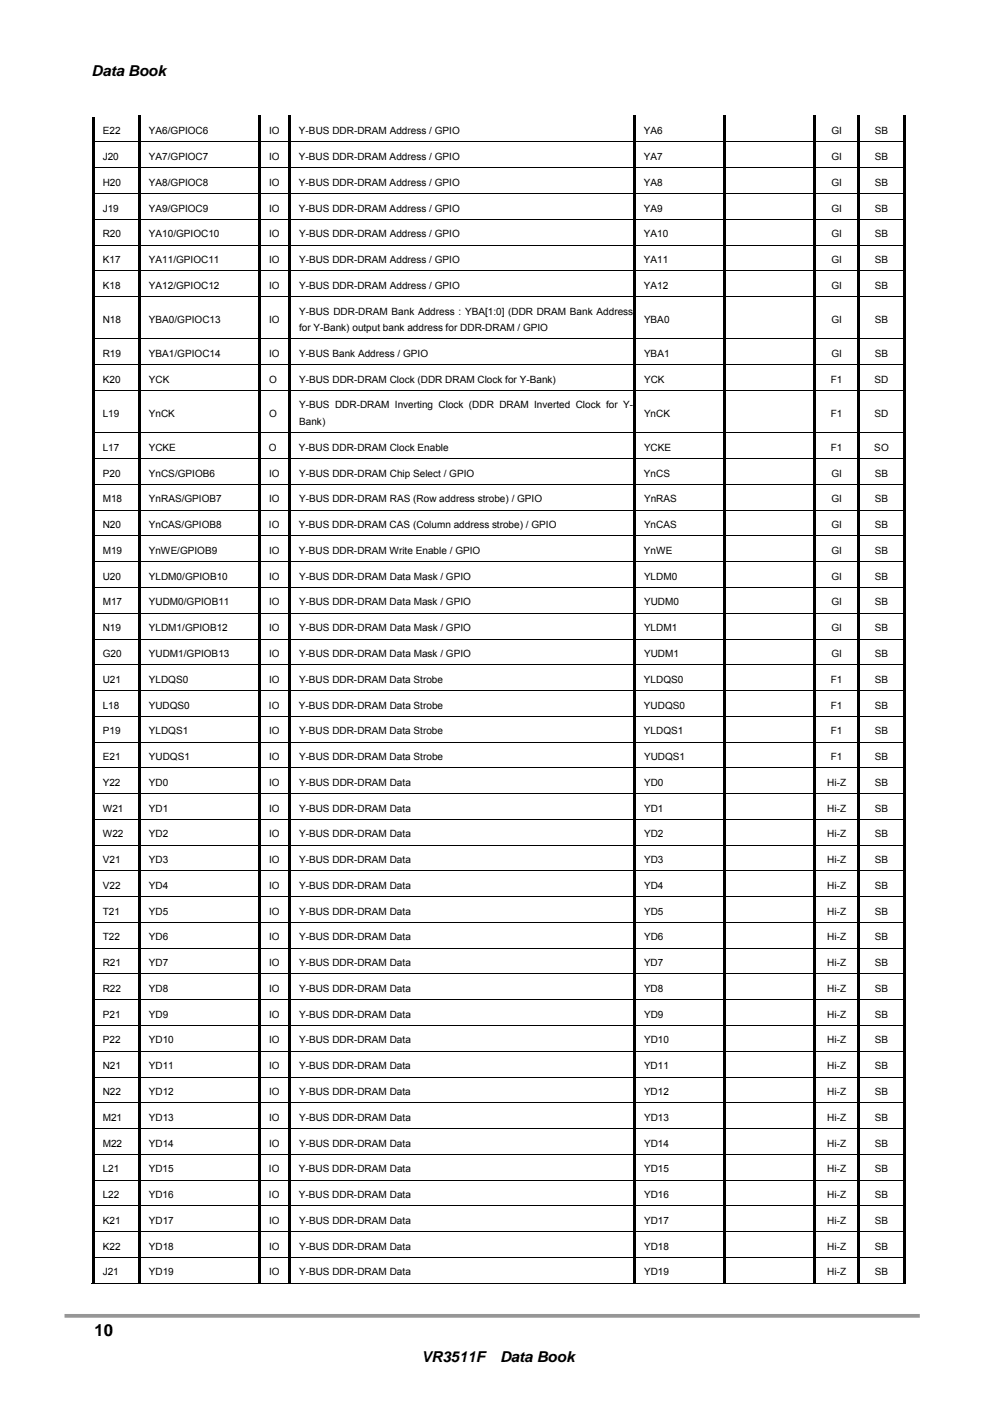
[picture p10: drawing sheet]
<svg xmlns="http://www.w3.org/2000/svg" width="210mm" height="297mm" viewBox="0 0 210 297" stroke-linecap="round" stroke-linejoin="round" font-family="sans-serif">
<defs><g id="words">
<text font-size="3.5" x="20" y="282.7">10</text>
<g font-size="3.2">
<text x="19.4" y="16.1">Data Book</text>
<text x="89.2" y="288.1">VR3511F</text>
<text x="105.8" y="288.1">Data Book</text>
</g>
<g font-size="2.1">
<text x="21.7" y="28.4">E22</text>
<text x="31.5" y="28.4">YA6/GPIOC6</text>
<text x="56.9" y="28.4">IO</text>
<text x="63.3" y="28.4">Y-BUS DDR-DRAM Address / GPIO</text>
<text x="136.3" y="28.4">YA6</text>
<text x="175.9" y="28.4">GI</text>
<text x="185.1" y="28.4">SB</text>
<text x="21.7" y="33.8">J20</text>
<text x="31.5" y="33.8">YA7/GPIOC7</text>
<text x="56.9" y="33.8">IO</text>
<text x="63.3" y="33.8">Y-BUS DDR-DRAM Address / GPIO</text>
<text x="136.3" y="33.8">YA7</text>
<text x="175.9" y="33.8">GI</text>
<text x="185.1" y="33.8">SB</text>
<text x="21.7" y="39.3">H20</text>
<text x="31.5" y="39.3">YA8/GPIOC8</text>
<text x="56.9" y="39.3">IO</text>
<text x="63.3" y="39.3">Y-BUS DDR-DRAM Address / GPIO</text>
<text x="136.3" y="39.3">YA8</text>
<text x="175.9" y="39.3">GI</text>
<text x="185.1" y="39.3">SB</text>
<text x="21.7" y="44.7">J19</text>
<text x="31.5" y="44.7">YA9/GPIOC9</text>
<text x="56.9" y="44.7">IO</text>
<text x="63.3" y="44.7">Y-BUS DDR-DRAM Address / GPIO</text>
<text x="136.3" y="44.7">YA9</text>
<text x="175.9" y="44.7">GI</text>
<text x="185.1" y="44.7">SB</text>
<text x="21.7" y="50.2">R20</text>
<text x="31.5" y="50.2">YA10/GPIOC10</text>
<text x="56.9" y="50.2">IO</text>
<text x="63.3" y="50.2">Y-BUS DDR-DRAM Address / GPIO</text>
<text x="136.3" y="50.2">YA10</text>
<text x="175.9" y="50.2">GI</text>
<text x="185.1" y="50.2">SB</text>
<text x="21.7" y="55.6">K17</text>
<text x="31.5" y="55.6">YA11/GPIOC11</text>
<text x="56.9" y="55.6">IO</text>
<text x="63.3" y="55.6">Y-BUS DDR-DRAM Address / GPIO</text>
<text x="136.3" y="55.6">YA11</text>
<text x="175.9" y="55.6">GI</text>
<text x="185.1" y="55.6">SB</text>
<text x="21.7" y="61.1">K18</text>
<text x="31.5" y="61.1">YA12/GPIOC12</text>
<text x="56.9" y="61.1">IO</text>
<text x="63.3" y="61.1">Y-BUS DDR-DRAM Address / GPIO</text>
<text x="136.3" y="61.1">YA12</text>
<text x="175.9" y="61.1">GI</text>
<text x="185.1" y="61.1">SB</text>
<text x="21.7" y="68.3">N18</text>
<text x="31.5" y="68.3">YBA0/GPIOC13</text>
<text x="56.9" y="68.3">IO</text>
<text x="63.3" y="66.5">Y-BUS DDR-DRAM Bank Address : YBA[1:0] (DDR DRAM Bank Address</text>
<text x="63.3" y="70.1">for Y-Bank) output bank address for DDR-DRAM / GPIO</text>
<text x="136.3" y="68.3">YBA0</text>
<text x="175.9" y="68.3">GI</text>
<text x="185.1" y="68.3">SB</text>
<text x="21.7" y="75.5">R19</text>
<text x="31.5" y="75.5">YBA1/GPIOC14</text>
<text x="56.9" y="75.5">IO</text>
<text x="63.3" y="75.5">Y-BUS Bank Address / GPIO</text>
<text x="136.3" y="75.5">YBA1</text>
<text x="175.9" y="75.5">GI</text>
<text x="185.1" y="75.5">SB</text>
<text x="21.7" y="81">K20</text>
<text x="31.5" y="81">YCK</text>
<text x="56.9" y="81">O</text>
<text x="63.3" y="81">Y-BUS DDR-DRAM Clock (DDR DRAM Clock for Y-Bank)</text>
<text x="136.3" y="81">YCK</text>
<text x="175.8" y="81">F1</text>
<text x="185.1" y="81">SD</text>
<text x="21.7" y="88.2">L19</text>
<text x="31.5" y="88.2">YnCK</text>
<text x="56.9" y="88.2">O</text>
<text x="63.3" y="86.4">Y-BUS DDR-DRAM Inverting Clock (DDR DRAM Inverted Clock for Y-</text>
<text x="63.3" y="90">Bank)</text>
<text x="136.3" y="88.2">YnCK</text>
<text x="175.8" y="88.2">F1</text>
<text x="185.1" y="88.2">SD</text>
<text x="21.7" y="95.4">L17</text>
<text x="31.5" y="95.4">YCKE</text>
<text x="56.9" y="95.4">O</text>
<text x="63.3" y="95.4">Y-BUS DDR-DRAM Clock Enable</text>
<text x="136.3" y="95.4">YCKE</text>
<text x="175.8" y="95.4">F1</text>
<text x="185" y="95.4">SO</text>
<text x="21.7" y="100.9">P20</text>
<text x="31.5" y="100.9">YnCS/GPIOB6</text>
<text x="56.9" y="100.9">IO</text>
<text x="63.3" y="100.9">Y-BUS DDR-DRAM Chip Select / GPIO</text>
<text x="136.3" y="100.9">YnCS</text>
<text x="175.9" y="100.9">GI</text>
<text x="185.1" y="100.9">SB</text>
<text x="21.7" y="106.3">M18</text>
<text x="31.5" y="106.3">YnRAS/GPIOB7</text>
<text x="56.9" y="106.3">IO</text>
<text x="63.3" y="106.3">Y-BUS DDR-DRAM RAS (Row address strobe) / GPIO</text>
<text x="136.3" y="106.3">YnRAS</text>
<text x="175.9" y="106.3">GI</text>
<text x="185.1" y="106.3">SB</text>
<text x="21.7" y="111.8">N20</text>
<text x="31.5" y="111.8">YnCAS/GPIOB8</text>
<text x="56.9" y="111.8">IO</text>
<text x="63.3" y="111.8">Y-BUS DDR-DRAM CAS (Column address strobe) / GPIO</text>
<text x="136.3" y="111.8">YnCAS</text>
<text x="175.9" y="111.8">GI</text>
<text x="185.1" y="111.8">SB</text>
<text x="21.7" y="117.2">M19</text>
<text x="31.5" y="117.2">YnWE/GPIOB9</text>
<text x="56.9" y="117.2">IO</text>
<text x="63.3" y="117.2">Y-BUS DDR-DRAM Write Enable / GPIO</text>
<text x="136.3" y="117.2">YnWE</text>
<text x="175.9" y="117.2">GI</text>
<text x="185.1" y="117.2">SB</text>
<text x="21.7" y="122.7">U20</text>
<text x="31.5" y="122.7">YLDM0/GPIOB10</text>
<text x="56.9" y="122.7">IO</text>
<text x="63.3" y="122.7">Y-BUS DDR-DRAM Data Mask / GPIO</text>
<text x="136.3" y="122.7">YLDM0</text>
<text x="175.9" y="122.7">GI</text>
<text x="185.1" y="122.7">SB</text>
<text x="21.7" y="128.1">M17</text>
<text x="31.5" y="128.1">YUDM0/GPIOB11</text>
<text x="56.9" y="128.1">IO</text>
<text x="63.3" y="128.1">Y-BUS DDR-DRAM Data Mask / GPIO</text>
<text x="136.3" y="128.1">YUDM0</text>
<text x="175.9" y="128.1">GI</text>
<text x="185.1" y="128.1">SB</text>
<text x="21.7" y="133.6">N19</text>
<text x="31.5" y="133.6">YLDM1/GPIOB12</text>
<text x="56.9" y="133.6">IO</text>
<text x="63.3" y="133.6">Y-BUS DDR-DRAM Data Mask / GPIO</text>
<text x="136.3" y="133.6">YLDM1</text>
<text x="175.9" y="133.6">GI</text>
<text x="185.1" y="133.6">SB</text>
<text x="21.7" y="139">G20</text>
<text x="31.5" y="139">YUDM1/GPIOB13</text>
<text x="56.9" y="139">IO</text>
<text x="63.3" y="139">Y-BUS DDR-DRAM Data Mask / GPIO</text>
<text x="136.3" y="139">YUDM1</text>
<text x="175.9" y="139">GI</text>
<text x="185.1" y="139">SB</text>
<text x="21.7" y="144.5">U21</text>
<text x="21.7" y="149.9">L18</text>
<text x="31.5" y="149.9">YUDQS0</text>
<text x="31.5" y="144.5">YLDQS0</text>
<text x="56.9" y="149.9">IO</text>
<text x="56.9" y="144.5">IO</text>
<text x="63.3" y="149.9">Y-BUS DDR-DRAM Data Strobe</text>
<text x="63.3" y="144.5">Y-BUS DDR-DRAM Data Strobe</text>
<text x="136.3" y="144.5">YLDQS0</text>
<text x="136.3" y="149.9">YUDQS0</text>
<text x="175.8" y="144.5">F1</text>
<text x="175.8" y="149.9">F1</text>
<text x="185.1" y="144.5">SB</text>
<text x="185.1" y="149.9">SB</text>
<text x="21.7" y="155.4">P19</text>
<text x="31.5" y="155.4">YLDQS1</text>
<text x="56.9" y="155.4">IO</text>
<text x="63.3" y="155.4">Y-BUS DDR-DRAM Data Strobe</text>
<text x="136.3" y="155.4">YLDQS1</text>
<text x="175.8" y="155.4">F1</text>
<text x="185.1" y="155.4">SB</text>
<text x="21.7" y="160.8">E21</text>
<text x="31.5" y="160.8">YUDQS1</text>
<text x="56.9" y="160.8">IO</text>
<text x="63.3" y="160.8">Y-BUS DDR-DRAM Data Strobe</text>
<text x="136.3" y="160.8">YUDQS1</text>
<text x="175.8" y="160.8">F1</text>
<text x="185.1" y="160.8">SB</text>
<text x="21.7" y="166.3">Y22</text>
<text x="31.5" y="166.3">YD0</text>
<text x="57" y="166.3">IO</text>
<text x="63.3" y="166.3">Y-BUS DDR-DRAM Data</text>
<text x="136.3" y="166.3">YD0</text>
<text x="175" y="166.3">Hi-Z</text>
<text x="185.1" y="166.3">SB</text>
<text x="21.7" y="171.7">W21</text>
<text x="31.5" y="171.7">YD1</text>
<text x="57" y="171.7">IO</text>
<text x="63.3" y="171.7">Y-BUS DDR-DRAM Data</text>
<text x="136.3" y="171.7">YD1</text>
<text x="175" y="171.7">Hi-Z</text>
<text x="185.1" y="171.7">SB</text>
<text x="21.7" y="177.2">W22</text>
<text x="31.5" y="177.2">YD2</text>
<text x="57" y="177.2">IO</text>
<text x="63.3" y="177.2">Y-BUS DDR-DRAM Data</text>
<text x="136.3" y="177.2">YD2</text>
<text x="175" y="177.2">Hi-Z</text>
<text x="185.1" y="177.2">SB</text>
<text x="21.7" y="182.6">V21</text>
<text x="31.5" y="182.6">YD3</text>
<text x="56.9" y="182.6">IO</text>
<text x="63.3" y="182.6">Y-BUS DDR-DRAM Data</text>
<text x="136.3" y="182.6">YD3</text>
<text x="175" y="182.6">Hi-Z</text>
<text x="185.1" y="182.6">SB</text>
<text x="21.7" y="188.1">V22</text>
<text x="31.5" y="188.1">YD4</text>
<text x="56.9" y="188.1">IO</text>
<text x="63.3" y="188.1">Y-BUS DDR-DRAM Data</text>
<text x="136.3" y="188.1">YD4</text>
<text x="175" y="188.1">Hi-Z</text>
<text x="185.1" y="188.1">SB</text>
<text x="21.7" y="193.5">T21</text>
<text x="31.5" y="193.5">YD5</text>
<text x="56.9" y="193.5">IO</text>
<text x="63.3" y="193.5">Y-BUS DDR-DRAM Data</text>
<text x="136.3" y="193.5">YD5</text>
<text x="175" y="193.5">Hi-Z</text>
<text x="185.1" y="193.5">SB</text>
<text x="21.7" y="199">T22</text>
<text x="31.5" y="199">YD6</text>
<text x="56.9" y="199">IO</text>
<text x="63.3" y="199">Y-BUS DDR-DRAM Data</text>
<text x="136.3" y="199">YD6</text>
<text x="175" y="199">Hi-Z</text>
<text x="185.1" y="199">SB</text>
<text x="21.7" y="204.4">R21</text>
<text x="21.7" y="209.9">R22</text>
<text x="31.5" y="204.4">YD7</text>
<text x="31.5" y="209.9">YD8</text>
<text x="56.9" y="204.4">IO</text>
<text x="56.9" y="209.9">IO</text>
<text x="63.3" y="204.4">Y-BUS DDR-DRAM Data</text>
<text x="63.3" y="209.9">Y-BUS DDR-DRAM Data</text>
<text x="136.3" y="204.4">YD7</text>
<text x="136.3" y="209.9">YD8</text>
<text x="175" y="204.4">Hi-Z</text>
<text x="175" y="209.9">Hi-Z</text>
<text x="185.1" y="204.4">SB</text>
<text x="185.1" y="209.9">SB</text>
<text x="21.7" y="215.3">P21</text>
<text x="31.5" y="215.3">YD9</text>
<text x="56.9" y="215.3">IO</text>
<text x="63.3" y="215.3">Y-BUS DDR-DRAM Data</text>
<text x="136.3" y="215.3">YD9</text>
<text x="175" y="215.3">Hi-Z</text>
<text x="185.1" y="215.3">SB</text>
<text x="21.7" y="220.8">P22</text>
<text x="31.5" y="220.8">YD10</text>
<text x="56.9" y="220.8">IO</text>
<text x="63.3" y="220.8">Y-BUS DDR-DRAM Data</text>
<text x="136.3" y="220.8">YD10</text>
<text x="175" y="220.8">Hi-Z</text>
<text x="185.1" y="220.8">SB</text>
<text x="21.7" y="226.2">N21</text>
<text x="31.5" y="226.2">YD11</text>
<text x="56.9" y="226.2">IO</text>
<text x="63.3" y="226.2">Y-BUS DDR-DRAM Data</text>
<text x="136.3" y="226.2">YD11</text>
<text x="175" y="226.2">Hi-Z</text>
<text x="185.1" y="226.2">SB</text>
<text x="21.7" y="231.7">N22</text>
<text x="31.5" y="231.7">YD12</text>
<text x="56.9" y="231.7">IO</text>
<text x="63.3" y="231.7">Y-BUS DDR-DRAM Data</text>
<text x="136.3" y="231.7">YD12</text>
<text x="175" y="231.7">Hi-Z</text>
<text x="185.1" y="231.7">SB</text>
<text x="21.7" y="237.1">M21</text>
<text x="31.5" y="237.1">YD13</text>
<text x="57" y="237.1">IO</text>
<text x="63.3" y="237.1">Y-BUS DDR-DRAM Data</text>
<text x="136.3" y="237.1">YD13</text>
<text x="175" y="237.1">Hi-Z</text>
<text x="185.1" y="237.1">SB</text>
<text x="21.7" y="242.6">M22</text>
<text x="31.5" y="242.6">YD14</text>
<text x="57" y="242.6">IO</text>
<text x="63.3" y="242.6">Y-BUS DDR-DRAM Data</text>
<text x="136.3" y="242.6">YD14</text>
<text x="175" y="242.6">Hi-Z</text>
<text x="185.1" y="242.6">SB</text>
<text x="21.7" y="248">L21</text>
<text x="31.5" y="248">YD15</text>
<text x="56.9" y="248">IO</text>
<text x="63.3" y="248">Y-BUS DDR-DRAM Data</text>
<text x="136.3" y="248">YD15</text>
<text x="175" y="248">Hi-Z</text>
<text x="185.1" y="248">SB</text>
<text x="21.7" y="253.5">L22</text>
<text x="31.5" y="253.5">YD16</text>
<text x="56.9" y="253.5">IO</text>
<text x="63.3" y="253.5">Y-BUS DDR-DRAM Data</text>
<text x="136.3" y="253.5">YD16</text>
<text x="175" y="253.5">Hi-Z</text>
<text x="185.1" y="253.5">SB</text>
<text x="21.7" y="258.9">K21</text>
<text x="31.5" y="258.9">YD17</text>
<text x="56.9" y="258.9">IO</text>
<text x="63.3" y="258.9">Y-BUS DDR-DRAM Data</text>
<text x="136.3" y="258.9">YD17</text>
<text x="175" y="258.9">Hi-Z</text>
<text x="185.1" y="258.9">SB</text>
<text x="21.7" y="264.4">K22</text>
<text x="21.7" y="269.8">J21</text>
<text x="31.5" y="269.8">YD19</text>
<text x="31.5" y="264.4">YD18</text>
<text x="56.9" y="269.8">IO</text>
<text x="56.9" y="264.4">IO</text>
<text x="63.3" y="269.8">Y-BUS DDR-DRAM Data</text>
<text x="63.3" y="264.4">Y-BUS DDR-DRAM Data</text>
<text x="136.3" y="269.8">YD19</text>
<text x="136.3" y="264.4">YD18</text>
<text x="175" y="264.4">Hi-Z</text>
<text x="175" y="269.8">Hi-Z</text>
<text x="185.1" y="264.4">SB</text>
<text x="185.1" y="269.8">SB</text>
</g>
</g></defs>
<path d="M13.7 278.4h180.9" fill="none" stroke="#969696" stroke-width=".78" stroke-linecap="butt"/>
<g fill="#000">
<path d="M19.5 24.7h.5v5.3h-.5zM19.5 30h.5v.2h-.5zM19.5 30.2h.5v5.2h-.5zM19.5 35.4h.5v.2h-.5zM29.2 24.5h.5v.2h-.5zM29.2 24.7h.5v5.3h-.5zM29.2 30h.5v.2h-.5zM29.2 30.2h.5v5.2h-.5zM29.2 35.4h.5v.2h-.5zM54.7 24.5h.5v.2h-.5zM54.7 24.7h.5v5.3h-.5zM54.7 30h.5v.2h-.5z"/>
<path d="M54.7 30.2h.5v5.2h-.5zM54.7 35.4h.5v.2h-.5zM61 24.5h.5v.2h-.5zM61 24.7h.5v5.3h-.5zM61 30h.5v.2h-.5zM61 30.2h.5v5.2h-.5zM61 35.4h.5v.2h-.5zM134 24.5h.5v.2h-.5zM134 24.7h.5v5.3h-.5zM134 30h.5v.2h-.5zM134 30.2h.5v5.2h-.5zM134 35.4h.5v.2h-.5z"/>
<path d="M153.1 24.5h.5v.2h-.5zM153.1 24.7h.5v5.3h-.5zM153.1 30h.5v.2h-.5zM153.1 30.2h.5v5.2h-.5zM153.1 35.4h.5v.2h-.5zM172.1 24.5h.6v.2h-.6zM172.1 24.7h.6v5.3h-.6zM172.1 30h.6v.2h-.6zM172.1 30.2h.6v5.2h-.6zM172.1 35.4h.6v.2h-.6zM181.4 24.5h.5v.2h-.5zM181.4 24.7h.5v5.3h-.5z"/>
<path d="M181.4 30h.5v.2h-.5zM181.4 30.2h.5v5.2h-.5zM181.4 35.4h.5v.2h-.5zM191.1 24.5h.6v.2h-.6zM191.1 24.7h.6v5.3h-.6zM191.1 30h.6v.2h-.6zM191.1 30.2h.6v5.2h-.6zM191.1 35.4h.6v.2h-.6zM19.5 35.6h.5v5.3h-.5zM19.5 40.9h.5v.2h-.5zM19.5 41.1h.5v5.2h-.5zM19.5 46.3h.5v.2h-.5z"/>
<path d="M19.5 46.5h.5v5.3h-.5zM19.5 51.8h.5v.2h-.5zM19.5 52h.5v5.2h-.5zM19.5 57.2h.5v.2h-.5zM29.2 35.6h.5v5.3h-.5zM29.2 40.9h.5v.2h-.5zM29.2 41.1h.5v5.2h-.5zM29.2 46.3h.5v.2h-.5zM29.2 46.5h.5v5.3h-.5zM29.2 51.8h.5v.2h-.5zM29.2 52h.5v5.2h-.5zM29.2 57.2h.5v.2h-.5z"/>
<path d="M54.7 35.6h.5v5.3h-.5zM54.7 40.9h.5v.2h-.5zM54.7 41.1h.5v5.2h-.5zM54.7 46.3h.5v.2h-.5zM54.7 46.5h.5v5.3h-.5zM54.7 51.8h.5v.2h-.5zM54.7 52h.5v5.2h-.5zM54.7 57.2h.5v.2h-.5zM61 35.6h.5v5.3h-.5zM61 40.9h.5v.2h-.5zM61 41.1h.5v5.2h-.5zM61 46.3h.5v.2h-.5z"/>
<path d="M61 46.5h.5v5.3h-.5zM61 51.8h.5v.2h-.5zM61 52h.5v5.2h-.5zM61 57.2h.5v.2h-.5zM134 35.6h.5v5.3h-.5zM134 40.9h.5v.2h-.5zM134 41.1h.5v5.2h-.5zM134 46.3h.5v.2h-.5zM134 46.5h.5v5.3h-.5zM134 51.8h.5v.2h-.5zM134 52h.5v5.2h-.5zM134 57.2h.5v.2h-.5z"/>
<path d="M153.1 35.6h.5v5.3h-.5zM153.1 40.9h.5v.2h-.5zM153.1 41.1h.5v5.2h-.5zM153.1 46.3h.5v.2h-.5zM153.1 46.5h.5v5.3h-.5zM153.1 51.8h.5v.2h-.5zM153.1 52h.5v5.2h-.5zM153.1 57.2h.5v.2h-.5zM172.1 35.6h.6v5.3h-.6zM172.1 40.9h.6v.2h-.6zM172.1 41.1h.6v5.2h-.6zM172.1 46.3h.6v.2h-.6z"/>
<path d="M172.1 46.5h.6v5.3h-.6zM172.1 51.8h.6v.2h-.6zM172.1 52h.6v5.2h-.6zM172.1 57.2h.6v.2h-.6zM181.4 35.6h.5v5.3h-.5zM181.4 40.9h.5v.2h-.5zM181.4 41.1h.5v5.2h-.5zM181.4 46.3h.5v.2h-.5zM181.4 46.5h.5v5.3h-.5zM181.4 51.8h.5v.2h-.5zM181.4 52h.5v5.2h-.5zM181.4 57.2h.5v.2h-.5z"/>
<path d="M191.1 35.6h.6v5.3h-.6zM191.1 40.9h.6v.2h-.6zM191.1 41.1h.6v5.2h-.6zM191.1 46.3h.6v.2h-.6zM191.1 46.5h.6v5.3h-.6zM191.1 51.8h.6v.2h-.6zM191.1 52h.6v5.2h-.6zM191.1 57.2h.6v.2h-.6zM19.5 57.4h.5v5.3h-.5zM19.5 62.7h.5v.2h-.5zM19.5 62.9h.5v8.7h-.5zM19.5 71.6h.5v.3h-.5z"/>
<path d="M19.5 71.9h.5v5.2h-.5zM19.5 77.1h.5v.2h-.5zM29.2 57.4h.5v5.3h-.5zM29.2 62.7h.5v.2h-.5zM29.2 62.9h.5v8.7h-.5zM29.2 71.6h.5v.3h-.5zM29.2 71.9h.5v5.2h-.5zM29.2 77.1h.5v.2h-.5zM54.7 57.4h.5v5.3h-.5zM54.7 62.7h.5v.2h-.5zM54.7 62.9h.5v8.7h-.5zM54.7 71.6h.5v.3h-.5z"/>
<path d="M54.7 71.9h.5v5.2h-.5zM54.7 77.1h.5v.2h-.5zM61 57.4h.5v5.3h-.5zM61 62.7h.5v.2h-.5zM61 62.9h.5v8.7h-.5zM61 71.6h.5v.3h-.5zM61 71.9h.5v5.2h-.5zM61 77.1h.5v.2h-.5zM134 57.4h.5v5.3h-.5zM134 62.7h.5v.2h-.5zM134 62.9h.5v8.7h-.5zM134 71.6h.5v.3h-.5z"/>
<path d="M134 71.9h.5v5.2h-.5zM134 77.1h.5v.2h-.5zM153.1 57.4h.5v5.3h-.5zM153.1 62.7h.5v.2h-.5zM153.1 62.9h.5v8.7h-.5zM153.1 71.6h.5v.3h-.5zM153.1 71.9h.5v5.2h-.5zM153.1 77.1h.5v.2h-.5zM172.1 57.4h.6v5.3h-.6zM172.1 62.7h.6v.2h-.6zM172.1 62.9h.6v8.7h-.6zM172.1 71.6h.6v.3h-.6z"/>
<path d="M172.1 71.9h.6v5.2h-.6zM172.1 77.1h.6v.2h-.6zM181.4 57.4h.5v5.3h-.5zM181.4 62.7h.5v.2h-.5zM181.4 62.9h.5v8.7h-.5zM181.4 71.6h.5v.3h-.5zM181.4 71.9h.5v5.2h-.5zM181.4 77.1h.5v.2h-.5zM191.1 57.4h.6v5.3h-.6zM191.1 62.7h.6v.2h-.6zM191.1 62.9h.6v8.7h-.6zM191.1 71.6h.6v.3h-.6z"/>
<path d="M191.1 71.9h.6v5.2h-.6zM191.1 77.1h.6v.2h-.6zM19.5 77.3h.5v5.2h-.5zM19.5 82.5h.5v.3h-.5zM19.5 82.8h.5v8.7h-.5zM19.5 91.5h.5v.2h-.5zM19.5 91.7h.5v5.3h-.5zM19.5 97h.5v.2h-.5zM29.2 77.3h.5v5.2h-.5zM29.2 82.5h.5v.3h-.5zM29.2 82.8h.5v8.7h-.5zM29.2 91.5h.5v.2h-.5z"/>
<path d="M29.2 91.7h.5v5.3h-.5zM29.2 97h.5v.2h-.5zM54.7 77.3h.5v5.2h-.5zM54.7 82.5h.5v.3h-.5zM54.7 82.8h.5v8.7h-.5zM54.7 91.5h.5v.2h-.5zM54.7 91.7h.5v5.3h-.5zM54.7 97h.5v.2h-.5zM61 77.3h.5v5.2h-.5zM61 82.5h.5v.3h-.5zM61 82.8h.5v8.7h-.5zM61 91.5h.5v.2h-.5z"/>
<path d="M61 91.7h.5v5.3h-.5zM61 97h.5v.2h-.5zM134 77.3h.5v5.2h-.5zM134 82.5h.5v.3h-.5zM134 82.8h.5v8.7h-.5zM134 91.5h.5v.2h-.5zM134 91.7h.5v5.3h-.5zM134 97h.5v.2h-.5zM153.1 77.3h.5v5.2h-.5zM153.1 82.5h.5v.3h-.5zM153.1 82.8h.5v8.7h-.5zM153.1 91.5h.5v.2h-.5z"/>
<path d="M153.1 91.7h.5v5.3h-.5zM153.1 97h.5v.2h-.5zM172.1 77.3h.6v5.2h-.6zM172.1 82.5h.6v.3h-.6zM172.1 82.8h.6v8.7h-.6zM172.1 91.5h.6v.2h-.6zM172.1 91.7h.6v5.3h-.6zM172.1 97h.6v.2h-.6zM181.4 77.3h.5v5.2h-.5zM181.4 82.5h.5v.3h-.5zM181.4 82.8h.5v8.7h-.5zM181.4 91.5h.5v.2h-.5z"/>
<path d="M181.4 91.7h.5v5.3h-.5zM181.4 97h.5v.2h-.5zM191.1 77.3h.6v5.2h-.6zM191.1 82.5h.6v.3h-.6zM191.1 82.8h.6v8.7h-.6zM191.1 91.5h.6v.2h-.6zM191.1 91.7h.6v5.3h-.6zM191.1 97h.6v.2h-.6zM19.5 97.2h.5v5.2h-.5zM19.5 102.4h.5v.2h-.5zM19.5 102.6h.5v5.3h-.5zM19.5 107.9h.5v.2h-.5z"/>
<path d="M19.5 108.1h.5v5.2h-.5zM19.5 113.3h.5v.2h-.5zM19.5 113.5h.5v5.3h-.5zM19.5 118.8h.5v.2h-.5zM29.2 97.2h.5v5.2h-.5zM29.2 102.4h.5v.2h-.5zM29.2 102.6h.5v5.3h-.5zM29.2 107.9h.5v.2h-.5zM29.2 108.1h.5v5.2h-.5zM29.2 113.3h.5v.2h-.5zM29.2 113.5h.5v5.3h-.5zM29.2 118.8h.5v.2h-.5z"/>
<path d="M54.7 97.2h.5v5.2h-.5zM54.7 102.4h.5v.2h-.5zM54.7 102.6h.5v5.3h-.5zM54.7 107.9h.5v.2h-.5zM54.7 108.1h.5v5.2h-.5zM54.7 113.3h.5v.2h-.5zM54.7 113.5h.5v5.3h-.5zM54.7 118.8h.5v.2h-.5zM61 97.2h.5v5.2h-.5zM61 102.4h.5v.2h-.5zM61 102.6h.5v5.3h-.5zM61 107.9h.5v.2h-.5z"/>
<path d="M61 108.1h.5v5.2h-.5zM61 113.3h.5v.2h-.5zM61 113.5h.5v5.3h-.5zM61 118.8h.5v.2h-.5zM134 97.2h.5v5.2h-.5zM134 102.4h.5v.2h-.5zM134 102.6h.5v5.3h-.5zM134 107.9h.5v.2h-.5zM134 108.1h.5v5.2h-.5zM134 113.3h.5v.2h-.5zM134 113.5h.5v5.3h-.5zM134 118.8h.5v.2h-.5z"/>
<path d="M153.1 97.2h.5v5.2h-.5zM153.1 102.4h.5v.2h-.5zM153.1 102.6h.5v5.3h-.5zM153.1 107.9h.5v.2h-.5zM153.1 108.1h.5v5.2h-.5zM153.1 113.3h.5v.2h-.5zM153.1 113.5h.5v5.3h-.5zM153.1 118.8h.5v.2h-.5zM172.1 97.2h.6v5.2h-.6zM172.1 102.4h.6v.2h-.6zM172.1 102.6h.6v5.3h-.6zM172.1 107.9h.6v.2h-.6z"/>
<path d="M172.1 108.1h.6v5.2h-.6zM172.1 113.3h.6v.2h-.6zM172.1 113.5h.6v5.3h-.6zM172.1 118.8h.6v.2h-.6zM181.4 97.2h.5v5.2h-.5zM181.4 102.4h.5v.2h-.5zM181.4 102.6h.5v5.3h-.5zM181.4 107.9h.5v.2h-.5zM181.4 108.1h.5v5.2h-.5zM181.4 113.3h.5v.2h-.5zM181.4 113.5h.5v5.3h-.5zM181.4 118.8h.5v.2h-.5z"/>
<path d="M191.1 97.2h.6v5.2h-.6zM191.1 102.4h.6v.2h-.6zM191.1 102.6h.6v5.3h-.6zM191.1 107.9h.6v.2h-.6zM191.1 108.1h.6v5.2h-.6zM191.1 113.3h.6v.2h-.6zM191.1 113.5h.6v5.3h-.6zM191.1 118.8h.6v.2h-.6zM19.5 119h.5v5.2h-.5zM19.5 124.2h.5v.2h-.5zM19.5 124.4h.5v5.3h-.5zM19.5 129.7h.5v.2h-.5z"/>
<path d="M19.5 129.9h.5v5.2h-.5zM19.5 135.1h.5v.2h-.5zM29.2 119h.5v5.2h-.5zM29.2 124.2h.5v.2h-.5zM29.2 124.4h.5v5.3h-.5zM29.2 129.7h.5v.2h-.5zM29.2 129.9h.5v5.2h-.5zM29.2 135.1h.5v.2h-.5zM54.7 119h.5v5.2h-.5zM54.7 124.2h.5v.2h-.5zM54.7 124.4h.5v5.3h-.5zM54.7 129.7h.5v.2h-.5z"/>
<path d="M54.7 129.9h.5v5.2h-.5zM54.7 135.1h.5v.2h-.5zM61 119h.5v5.2h-.5zM61 124.2h.5v.2h-.5zM61 124.4h.5v5.3h-.5zM61 129.7h.5v.2h-.5zM61 129.9h.5v5.2h-.5zM61 135.1h.5v.2h-.5zM134 119h.5v5.2h-.5zM134 124.2h.5v.2h-.5zM134 124.4h.5v5.3h-.5zM134 129.7h.5v.2h-.5z"/>
<path d="M134 129.9h.5v5.2h-.5zM134 135.1h.5v.2h-.5zM153.1 119h.5v5.2h-.5zM153.1 124.2h.5v.2h-.5zM153.1 124.4h.5v5.3h-.5zM153.1 129.7h.5v.2h-.5zM153.1 129.9h.5v5.2h-.5zM153.1 135.1h.5v.2h-.5zM172.1 119h.6v5.2h-.6zM172.1 124.2h.6v.2h-.6zM172.1 124.4h.6v5.3h-.6zM172.1 129.7h.6v.2h-.6z"/>
<path d="M172.1 129.9h.6v5.2h-.6zM172.1 135.1h.6v.2h-.6zM181.4 119h.5v5.2h-.5zM181.4 124.2h.5v.2h-.5zM181.4 124.4h.5v5.3h-.5zM181.4 129.7h.5v.2h-.5zM181.4 129.9h.5v5.2h-.5zM181.4 135.1h.5v.2h-.5zM191.1 119h.6v5.2h-.6zM191.1 124.2h.6v.2h-.6zM191.1 124.4h.6v5.3h-.6zM191.1 129.7h.6v.2h-.6z"/>
<path d="M191.1 129.9h.6v5.2h-.6zM191.1 135.1h.6v.2h-.6zM19.5 135.3h.5v5.3h-.5zM19.5 140.6h.5v.2h-.5zM19.5 140.8h.5v5.2h-.5zM19.5 146h.5v.2h-.5zM19.5 146.2h.5v5.3h-.5zM19.5 151.5h.5v.2h-.5zM19.5 151.7h.5v5.2h-.5zM19.5 156.9h.5v.2h-.5zM29.2 135.3h.5v5.3h-.5zM29.2 140.6h.5v.2h-.5z"/>
<path d="M29.2 140.8h.5v5.2h-.5zM29.2 146h.5v.2h-.5zM29.2 146.2h.5v5.3h-.5zM29.2 151.5h.5v.2h-.5zM29.2 151.7h.5v5.2h-.5zM29.2 156.9h.5v.2h-.5zM54.7 135.3h.5v5.3h-.5zM54.7 140.6h.5v.2h-.5zM54.7 140.8h.5v5.2h-.5zM54.7 146h.5v.2h-.5zM54.7 146.2h.5v5.3h-.5zM54.7 151.5h.5v.2h-.5z"/>
<path d="M54.7 151.7h.5v5.2h-.5zM54.7 156.9h.5v.2h-.5zM61 135.3h.5v5.3h-.5zM61 140.6h.5v.2h-.5zM61 140.8h.5v5.2h-.5zM61 146h.5v.2h-.5zM61 146.2h.5v5.3h-.5zM61 151.5h.5v.2h-.5zM61 151.7h.5v5.2h-.5zM61 156.9h.5v.2h-.5zM134 135.3h.5v5.3h-.5zM134 140.6h.5v.2h-.5z"/>
<path d="M134 140.8h.5v5.2h-.5zM134 146h.5v.2h-.5zM134 146.2h.5v5.3h-.5zM134 151.5h.5v.2h-.5zM134 151.7h.5v5.2h-.5zM134 156.9h.5v.2h-.5zM153.1 135.3h.5v5.3h-.5zM153.1 140.6h.5v.2h-.5zM153.1 140.8h.5v5.2h-.5zM153.1 146h.5v.2h-.5zM153.1 146.2h.5v5.3h-.5zM153.1 151.5h.5v.2h-.5z"/>
<path d="M153.1 151.7h.5v5.2h-.5zM153.1 156.9h.5v.2h-.5zM172.1 135.3h.6v5.3h-.6zM172.1 140.6h.6v.2h-.6zM172.1 140.8h.6v5.2h-.6zM172.1 146h.6v.2h-.6zM172.1 146.2h.6v5.3h-.6zM172.1 151.5h.6v.2h-.6zM172.1 151.7h.6v5.2h-.6zM172.1 156.9h.6v.2h-.6zM181.4 135.3h.5v5.3h-.5zM181.4 140.6h.5v.2h-.5z"/>
<path d="M181.4 140.8h.5v5.2h-.5zM181.4 146h.5v.2h-.5zM181.4 146.2h.5v5.3h-.5zM181.4 151.5h.5v.2h-.5zM181.4 151.7h.5v5.2h-.5zM181.4 156.9h.5v.2h-.5zM191.1 135.3h.6v5.3h-.6zM191.1 140.6h.6v.2h-.6zM191.1 140.8h.6v5.2h-.6zM191.1 146h.6v.2h-.6zM191.1 146.2h.6v5.3h-.6zM191.1 151.5h.6v.2h-.6z"/>
<path d="M191.1 151.7h.6v5.2h-.6zM191.1 156.9h.6v.2h-.6zM19.5 157.1h.5v5.3h-.5zM19.5 162.4h.5v.2h-.5zM19.5 162.6h.5v5.2h-.5zM19.5 167.8h.5v.2h-.5zM19.5 168h.5v5.3h-.5zM19.5 173.3h.5v.2h-.5zM19.5 173.5h.5v5.2h-.5zM19.5 178.7h.5v.2h-.5zM29.2 157.1h.5v5.3h-.5zM29.2 162.4h.5v.2h-.5z"/>
<path d="M29.2 162.6h.5v5.2h-.5zM29.2 167.8h.5v.2h-.5zM29.2 168h.5v5.3h-.5zM29.2 173.3h.5v.2h-.5zM29.2 173.5h.5v5.2h-.5zM29.2 178.7h.5v.2h-.5zM54.7 157.1h.5v5.3h-.5zM54.7 162.4h.5v.2h-.5zM54.7 162.6h.5v5.2h-.5zM54.7 167.8h.5v.2h-.5zM54.7 168h.5v5.3h-.5zM54.7 173.3h.5v.2h-.5z"/>
<path d="M54.7 173.5h.5v5.2h-.5zM54.7 178.7h.5v.2h-.5zM61 157.1h.5v5.3h-.5zM61 162.4h.5v.2h-.5zM61 162.6h.5v5.2h-.5zM61 167.8h.5v.2h-.5zM61 168h.5v5.3h-.5zM61 173.3h.5v.2h-.5zM61 173.5h.5v5.2h-.5zM61 178.7h.5v.2h-.5zM134 157.1h.5v5.3h-.5zM134 162.4h.5v.2h-.5z"/>
<path d="M134 162.6h.5v5.2h-.5zM134 167.8h.5v.2h-.5zM134 168h.5v5.3h-.5zM134 173.3h.5v.2h-.5zM134 173.5h.5v5.2h-.5zM134 178.7h.5v.2h-.5zM153.1 157.1h.5v5.3h-.5zM153.1 162.4h.5v.2h-.5zM153.1 162.6h.5v5.2h-.5zM153.1 167.8h.5v.2h-.5zM153.1 168h.5v5.3h-.5zM153.1 173.3h.5v.2h-.5z"/>
<path d="M153.1 173.5h.5v5.2h-.5zM153.1 178.7h.5v.2h-.5zM172.1 157.1h.6v5.3h-.6zM172.1 162.4h.6v.2h-.6zM172.1 162.6h.6v5.2h-.6zM172.1 167.8h.6v.2h-.6zM172.1 168h.6v5.3h-.6zM172.1 173.3h.6v.2h-.6zM172.1 173.5h.6v5.2h-.6zM172.1 178.7h.6v.2h-.6zM181.4 157.1h.5v5.3h-.5zM181.4 162.4h.5v.2h-.5z"/>
<path d="M181.4 162.6h.5v5.2h-.5zM181.4 167.8h.5v.2h-.5zM181.4 168h.5v5.3h-.5zM181.4 173.3h.5v.2h-.5zM181.4 173.5h.5v5.2h-.5zM181.4 178.7h.5v.2h-.5zM191.1 157.1h.6v5.3h-.6zM191.1 162.4h.6v.2h-.6zM191.1 162.6h.6v5.2h-.6zM191.1 167.8h.6v.2h-.6zM191.1 168h.6v5.3h-.6zM191.1 173.3h.6v.2h-.6z"/>
<path d="M191.1 173.5h.6v5.2h-.6zM191.1 178.7h.6v.2h-.6zM19.5 178.9h.5v5.3h-.5zM19.5 184.2h.5v.2h-.5zM19.5 184.4h.5v5.2h-.5zM19.5 189.6h.5v.2h-.5zM19.5 189.8h.5v5.3h-.5zM19.5 195.1h.5v.2h-.5zM29.2 178.9h.5v5.3h-.5zM29.2 184.2h.5v.2h-.5zM29.2 184.4h.5v5.2h-.5zM29.2 189.6h.5v.2h-.5z"/>
<path d="M29.2 189.8h.5v5.3h-.5zM29.2 195.1h.5v.2h-.5zM54.7 178.9h.5v5.3h-.5zM54.7 184.2h.5v.2h-.5zM54.7 184.4h.5v5.2h-.5zM54.7 189.6h.5v.2h-.5zM54.7 189.8h.5v5.3h-.5zM54.7 195.1h.5v.2h-.5zM61 178.9h.5v5.3h-.5zM61 184.2h.5v.2h-.5zM61 184.4h.5v5.2h-.5zM61 189.6h.5v.2h-.5z"/>
<path d="M61 189.8h.5v5.3h-.5zM61 195.1h.5v.2h-.5zM134 178.9h.5v5.3h-.5zM134 184.2h.5v.2h-.5zM134 184.4h.5v5.2h-.5zM134 189.6h.5v.2h-.5zM134 189.8h.5v5.3h-.5zM134 195.1h.5v.2h-.5zM153.1 178.9h.5v5.3h-.5zM153.1 184.2h.5v.2h-.5zM153.1 184.4h.5v5.2h-.5zM153.1 189.6h.5v.2h-.5z"/>
<path d="M153.1 189.8h.5v5.3h-.5zM153.1 195.1h.5v.2h-.5zM172.1 178.9h.6v5.3h-.6zM172.1 184.2h.6v.2h-.6zM172.1 184.4h.6v5.2h-.6zM172.1 189.6h.6v.2h-.6zM172.1 189.8h.6v5.3h-.6zM172.1 195.1h.6v.2h-.6zM181.4 178.9h.5v5.3h-.5zM181.4 184.2h.5v.2h-.5zM181.4 184.4h.5v5.2h-.5zM181.4 189.6h.5v.2h-.5z"/>
<path d="M181.4 189.8h.5v5.3h-.5zM181.4 195.1h.5v.2h-.5zM191.1 178.9h.6v5.3h-.6zM191.1 184.2h.6v.2h-.6zM191.1 184.4h.6v5.2h-.6zM191.1 189.6h.6v.2h-.6zM191.1 189.8h.6v5.3h-.6zM191.1 195.1h.6v.2h-.6zM19.5 195.3h.5v5.2h-.5zM19.5 200.5h.5v.2h-.5zM19.5 200.7h.5v5.3h-.5zM19.5 206h.5v.2h-.5z"/>
<path d="M19.5 206.2h.5v5.2h-.5zM19.5 211.4h.5v.2h-.5zM19.5 211.6h.5v5.3h-.5zM19.5 216.9h.5v.2h-.5zM29.2 195.3h.5v5.2h-.5zM29.2 200.5h.5v.2h-.5zM29.2 200.7h.5v5.3h-.5zM29.2 206h.5v.2h-.5zM29.2 206.2h.5v5.2h-.5zM29.2 211.4h.5v.2h-.5zM29.2 211.6h.5v5.3h-.5zM29.2 216.9h.5v.2h-.5z"/>
<path d="M54.7 195.3h.5v5.2h-.5zM54.7 200.5h.5v.2h-.5zM54.7 200.7h.5v5.3h-.5zM54.7 206h.5v.2h-.5zM54.7 206.2h.5v5.2h-.5zM54.7 211.4h.5v.2h-.5zM54.7 211.6h.5v5.3h-.5zM54.7 216.9h.5v.2h-.5zM61 195.3h.5v5.2h-.5zM61 200.5h.5v.2h-.5zM61 200.7h.5v5.3h-.5zM61 206h.5v.2h-.5z"/>
<path d="M61 206.2h.5v5.2h-.5zM61 211.4h.5v.2h-.5zM61 211.6h.5v5.3h-.5zM61 216.9h.5v.2h-.5zM134 195.3h.5v5.2h-.5zM134 200.5h.5v.2h-.5zM134 200.7h.5v5.3h-.5zM134 206h.5v.2h-.5zM134 206.2h.5v5.2h-.5zM134 211.4h.5v.2h-.5zM134 211.6h.5v5.3h-.5zM134 216.9h.5v.2h-.5z"/>
<path d="M153.1 195.3h.5v5.2h-.5zM153.1 200.5h.5v.2h-.5zM153.1 200.7h.5v5.3h-.5zM153.1 206h.5v.2h-.5zM153.1 206.2h.5v5.2h-.5zM153.1 211.4h.5v.2h-.5zM153.1 211.6h.5v5.3h-.5zM153.1 216.9h.5v.2h-.5zM172.1 195.3h.6v5.2h-.6zM172.1 200.5h.6v.2h-.6zM172.1 200.7h.6v5.3h-.6zM172.1 206h.6v.2h-.6z"/>
<path d="M172.1 206.2h.6v5.2h-.6zM172.1 211.4h.6v.2h-.6zM172.1 211.6h.6v5.3h-.6zM172.1 216.9h.6v.2h-.6zM181.4 195.3h.5v5.2h-.5zM181.4 200.5h.5v.2h-.5zM181.4 200.7h.5v5.3h-.5zM181.4 206h.5v.2h-.5zM181.4 206.2h.5v5.2h-.5zM181.4 211.4h.5v.2h-.5zM181.4 211.6h.5v5.3h-.5zM181.4 216.9h.5v.2h-.5z"/>
<path d="M191.1 195.3h.6v5.2h-.6zM191.1 200.5h.6v.2h-.6zM191.1 200.7h.6v5.3h-.6zM191.1 206h.6v.2h-.6zM191.1 206.2h.6v5.2h-.6zM191.1 211.4h.6v.2h-.6zM191.1 211.6h.6v5.3h-.6zM191.1 216.9h.6v.2h-.6zM19.5 217.1h.5v5.2h-.5zM19.5 222.3h.5v.2h-.5zM19.5 222.5h.5v5.3h-.5zM19.5 227.8h.5v.2h-.5z"/>
<path d="M19.5 228h.5v5.2h-.5zM19.5 233.2h.5v.2h-.5zM19.5 233.4h.5v5.3h-.5zM19.5 238.7h.5v.2h-.5zM29.2 217.1h.5v5.2h-.5zM29.2 222.3h.5v.2h-.5zM29.2 222.5h.5v5.3h-.5zM29.2 227.8h.5v.2h-.5zM29.2 228h.5v5.2h-.5zM29.2 233.2h.5v.2h-.5zM29.2 233.4h.5v5.3h-.5zM29.2 238.7h.5v.2h-.5z"/>
<path d="M54.7 217.1h.5v5.2h-.5zM54.7 222.3h.5v.2h-.5zM54.7 222.5h.5v5.3h-.5zM54.7 227.8h.5v.2h-.5zM54.7 228h.5v5.2h-.5zM54.7 233.2h.5v.2h-.5zM54.7 233.4h.5v5.3h-.5zM54.7 238.7h.5v.2h-.5zM61 217.1h.5v5.2h-.5zM61 222.3h.5v.2h-.5zM61 222.5h.5v5.3h-.5zM61 227.8h.5v.2h-.5z"/>
<path d="M61 228h.5v5.2h-.5zM61 233.2h.5v.2h-.5zM61 233.4h.5v5.3h-.5zM61 238.7h.5v.2h-.5zM134 217.1h.5v5.2h-.5zM134 222.3h.5v.2h-.5zM134 222.5h.5v5.3h-.5zM134 227.8h.5v.2h-.5zM134 228h.5v5.2h-.5zM134 233.2h.5v.2h-.5zM134 233.4h.5v5.3h-.5zM134 238.7h.5v.2h-.5z"/>
<path d="M153.1 217.1h.5v5.2h-.5zM153.1 222.3h.5v.2h-.5zM153.1 222.5h.5v5.3h-.5zM153.1 227.8h.5v.2h-.5zM153.1 228h.5v5.2h-.5zM153.1 233.2h.5v.2h-.5zM153.1 233.4h.5v5.3h-.5zM153.1 238.7h.5v.2h-.5zM172.1 217.1h.6v5.2h-.6zM172.1 222.3h.6v.2h-.6zM172.1 222.5h.6v5.3h-.6zM172.1 227.8h.6v.2h-.6z"/>
<path d="M172.1 228h.6v5.2h-.6zM172.1 233.2h.6v.2h-.6zM172.1 233.4h.6v5.3h-.6zM172.1 238.7h.6v.2h-.6zM181.4 217.1h.5v5.2h-.5zM181.4 222.3h.5v.2h-.5zM181.4 222.5h.5v5.3h-.5zM181.4 227.8h.5v.2h-.5zM181.4 228h.5v5.2h-.5zM181.4 233.2h.5v.2h-.5zM181.4 233.4h.5v5.3h-.5zM181.4 238.7h.5v.2h-.5z"/>
<path d="M191.1 217.1h.6v5.2h-.6zM191.1 222.3h.6v.2h-.6zM191.1 222.5h.6v5.3h-.6zM191.1 227.8h.6v.2h-.6zM191.1 228h.6v5.2h-.6zM191.1 233.2h.6v.2h-.6zM191.1 233.4h.6v5.3h-.6zM191.1 238.7h.6v.2h-.6zM19.5 238.9h.5v5.2h-.5zM19.5 244.1h.5v.2h-.5zM19.5 244.3h.5v5.3h-.5zM19.5 249.6h.5v.2h-.5z"/>
<path d="M19.5 249.8h.5v5.2h-.5zM19.5 255h.5v.2h-.5zM29.2 238.9h.5v5.2h-.5zM29.2 244.1h.5v.2h-.5zM29.2 244.3h.5v5.3h-.5zM29.2 249.6h.5v.2h-.5zM29.2 249.8h.5v5.2h-.5zM29.2 255h.5v.2h-.5zM54.7 238.9h.5v5.2h-.5zM54.7 244.1h.5v.2h-.5zM54.7 244.3h.5v5.3h-.5zM54.7 249.6h.5v.2h-.5z"/>
<path d="M54.7 249.8h.5v5.2h-.5zM54.7 255h.5v.2h-.5zM61 238.9h.5v5.2h-.5zM61 244.1h.5v.2h-.5zM61 244.3h.5v5.3h-.5zM61 249.6h.5v.2h-.5zM61 249.8h.5v5.2h-.5zM61 255h.5v.2h-.5zM134 238.9h.5v5.2h-.5zM134 244.1h.5v.2h-.5zM134 244.3h.5v5.3h-.5zM134 249.6h.5v.2h-.5z"/>
<path d="M134 249.8h.5v5.2h-.5zM134 255h.5v.2h-.5zM153.1 238.9h.5v5.2h-.5zM153.1 244.1h.5v.2h-.5zM153.1 244.3h.5v5.3h-.5zM153.1 249.6h.5v.2h-.5zM153.1 249.8h.5v5.2h-.5zM153.1 255h.5v.2h-.5zM172.1 238.9h.6v5.2h-.6zM172.1 244.1h.6v.2h-.6zM172.1 244.3h.6v5.3h-.6zM172.1 249.6h.6v.2h-.6z"/>
<path d="M172.1 249.8h.6v5.2h-.6zM172.1 255h.6v.2h-.6zM181.4 238.9h.5v5.2h-.5zM181.4 244.1h.5v.2h-.5zM181.4 244.3h.5v5.3h-.5zM181.4 249.6h.5v.2h-.5zM181.4 249.8h.5v5.2h-.5zM181.4 255h.5v.2h-.5zM191.1 238.9h.6v5.2h-.6zM191.1 244.1h.6v.2h-.6zM191.1 244.3h.6v5.3h-.6zM191.1 249.6h.6v.2h-.6z"/>
<path d="M191.1 249.8h.6v5.2h-.6zM191.1 255h.6v.2h-.6zM19.5 255.2h.5v5.3h-.5zM19.5 260.5h.5v.2h-.5zM19.5 260.7h.5v5.2h-.5zM19.5 265.9h.5v.2h-.5zM19.5 266.1h.5v5.3h-.5zM29.2 255.2h.5v5.3h-.5zM29.2 260.5h.5v.2h-.5zM29.2 260.7h.5v5.2h-.5zM29.2 265.9h.5v.2h-.5zM29.2 266.1h.5v5.3h-.5z"/>
<path d="M54.7 255.2h.5v5.3h-.5zM54.7 260.5h.5v.2h-.5zM54.7 260.7h.5v5.2h-.5zM54.7 265.9h.5v.2h-.5zM54.7 266.1h.5v5.3h-.5zM61 255.2h.5v5.3h-.5zM61 260.5h.5v.2h-.5zM61 260.7h.5v5.2h-.5zM61 265.9h.5v.2h-.5zM61 266.1h.5v5.3h-.5zM134 255.2h.5v5.3h-.5zM134 260.5h.5v.2h-.5z"/>
<path d="M134 260.7h.5v5.2h-.5zM134 265.9h.5v.2h-.5zM134 266.1h.5v5.3h-.5zM153.1 255.2h.5v5.3h-.5zM153.1 260.5h.5v.2h-.5zM153.1 260.7h.5v5.2h-.5zM153.1 265.9h.5v.2h-.5zM153.1 266.1h.5v5.3h-.5zM172.1 255.2h.6v5.3h-.6zM172.1 260.5h.6v.2h-.6zM172.1 260.7h.6v5.2h-.6zM172.1 265.9h.6v.2h-.6z"/>
<path d="M172.1 266.1h.6v5.3h-.6zM181.4 255.2h.5v5.3h-.5zM181.4 260.5h.5v.2h-.5zM181.4 260.7h.5v5.2h-.5zM181.4 265.9h.5v.2h-.5zM181.4 266.1h.5v5.3h-.5zM191.1 255.2h.6v5.3h-.6zM191.1 260.5h.6v.2h-.6zM191.1 260.7h.6v5.2h-.6zM191.1 265.9h.6v.2h-.6zM191.1 266.1h.6v5.4h-.6z"/>
</g>
<g fill="none" stroke="#000" stroke-width=".21">
<path d="M20 30h9.2M20 35.5h9.2M29.7 30h25M29.7 35.5h25M55.2 30h5.8M55.2 35.5h5.8M61.5 30h72.5M61.5 35.5h72.5M134.5 30h18.6M134.5 35.5h18.6M153.6 30h18.5M153.6 35.5h18.5"/>
<path d="M172.7 30h8.7M172.7 35.5h8.7M181.9 30h9.2M181.9 35.5h9.2M20 40.9h9.2M20 46.4h9.2M20 51.8h9.2M20 57.3h9.2M29.7 40.9h25M29.7 46.4h25M29.7 51.8h25M29.7 57.3h25"/>
<path d="M55.2 40.9h5.8M55.2 46.4h5.8M55.2 51.8h5.8M55.2 57.3h5.8M61.5 40.9h72.5M61.5 46.4h72.5M61.5 51.8h72.5M61.5 57.3h72.5M134.5 40.9h18.6M134.5 46.4h18.6M134.5 51.8h18.6M134.5 57.3h18.6"/>
<path d="M153.6 40.9h18.5M153.6 46.4h18.5M153.6 51.8h18.5M153.6 57.3h18.5M172.7 40.9h8.7M172.7 46.4h8.7M172.7 51.8h8.7M172.7 57.3h8.7M181.9 40.9h9.2M181.9 46.4h9.2M181.9 51.8h9.2M181.9 57.3h9.2"/>
<path d="M20 62.7h9.2M20 71.7h9.2M20 77.2h9.2M29.7 62.7h25M29.7 71.7h25M29.7 77.2h25M55.2 62.7h5.8M55.2 71.7h5.8M55.2 77.2h5.8M61.5 62.7h72.5M61.5 71.7h72.5M61.5 77.2h72.5"/>
<path d="M134.5 62.7h18.6M134.5 71.7h18.6M134.5 77.2h18.6M153.6 62.7h18.5M153.6 71.7h18.5M153.6 77.2h18.5M172.7 62.7h8.7M172.7 71.7h8.7M172.7 77.2h8.7M181.9 62.7h9.2M181.9 71.7h9.2M181.9 77.2h9.2"/>
<path d="M20 82.6h9.2M20 91.6h9.2M20 97h9.2M29.7 82.6h25M29.7 91.6h25M29.7 97h25M55.2 82.6h5.8M55.2 91.6h5.8M55.2 97h5.8M61.5 82.6h72.5M61.5 91.6h72.5M61.5 97h72.5"/>
<path d="M134.5 82.6h18.6M134.5 91.6h18.6M134.5 97h18.6M153.6 82.6h18.5M153.6 91.6h18.5M153.6 97h18.5M172.7 82.6h8.7M172.7 91.6h8.7M172.7 97h8.7M181.9 82.6h9.2M181.9 91.6h9.2M181.9 97h9.2"/>
<path d="M20 102.5h9.2M20 107.9h9.2M20 113.4h9.2M20 118.9h9.2M29.7 102.5h25M29.7 107.9h25M29.7 113.4h25M29.7 118.9h25M55.2 102.5h5.8M55.2 107.9h5.8M55.2 113.4h5.8M55.2 118.9h5.8"/>
<path d="M61.5 102.5h72.5M61.5 107.9h72.5M61.5 113.4h72.5M61.5 118.9h72.5M134.5 102.5h18.6M134.5 107.9h18.6M134.5 113.4h18.6M134.5 118.9h18.6M153.6 102.5h18.5M153.6 107.9h18.5M153.6 113.4h18.5M153.6 118.9h18.5"/>
<path d="M172.7 102.5h8.7M172.7 107.9h8.7M172.7 113.4h8.7M172.7 118.9h8.7M181.9 102.5h9.2M181.9 107.9h9.2M181.9 113.4h9.2M181.9 118.9h9.2M20 124.3h9.2M20 129.8h9.2M20 135.2h9.2M29.7 124.3h25"/>
<path d="M29.7 129.8h25M29.7 135.2h25M55.2 124.3h5.8M55.2 129.8h5.8M55.2 135.2h5.8M61.5 124.3h72.5M61.5 129.8h72.5M61.5 135.2h72.5M134.5 124.3h18.6M134.5 129.8h18.6M134.5 135.2h18.6M153.6 124.3h18.5"/>
<path d="M153.6 129.8h18.5M153.6 135.2h18.5M172.7 124.3h8.7M172.7 129.8h8.7M172.7 135.2h8.7M181.9 124.3h9.2M181.9 129.8h9.2M181.9 135.2h9.2M20 140.7h9.2M20 146.1h9.2M20 151.6h9.2M20 157h9.2"/>
<path d="M29.7 140.7h25M29.7 146.1h25M29.7 151.6h25M29.7 157h25M55.2 140.7h5.8M55.2 146.1h5.8M55.2 151.6h5.8M55.2 157h5.8M61.5 140.7h72.5M61.5 146.1h72.5M61.5 151.6h72.5M61.5 157h72.5"/>
<path d="M134.5 140.7h18.6M134.5 146.1h18.6M134.5 151.6h18.6M134.5 157h18.6M153.6 140.7h18.5M153.6 146.1h18.5M153.6 151.6h18.5M153.6 157h18.5M172.7 140.7h8.7M172.7 146.1h8.7M172.7 151.6h8.7M172.7 157h8.7"/>
<path d="M181.9 140.7h9.2M181.9 146.1h9.2M181.9 151.6h9.2M181.9 157h9.2M20 162.5h9.2M20 167.9h9.2M20 173.4h9.2M20 178.8h9.2M29.7 162.5h25M29.7 167.9h25M29.7 173.4h25M29.7 178.8h25"/>
<path d="M55.2 162.5h5.8M55.2 167.9h5.8M55.2 173.4h5.8M55.2 178.8h5.8M61.5 162.5h72.5M61.5 167.9h72.5M61.5 173.4h72.5M61.5 178.8h72.5M134.5 162.5h18.6M134.5 167.9h18.6M134.5 173.4h18.6M134.5 178.8h18.6"/>
<path d="M153.6 162.5h18.5M153.6 167.9h18.5M153.6 173.4h18.5M153.6 178.8h18.5M172.7 162.5h8.7M172.7 167.9h8.7M172.7 173.4h8.7M172.7 178.8h8.7M181.9 162.5h9.2M181.9 167.9h9.2M181.9 173.4h9.2M181.9 178.8h9.2"/>
<path d="M20 184.3h9.2M20 189.7h9.2M20 195.2h9.2M29.7 184.3h25M29.7 189.7h25M29.7 195.2h25M55.2 184.3h5.8M55.2 189.7h5.8M55.2 195.2h5.8M61.5 184.3h72.5M61.5 189.7h72.5M61.5 195.2h72.5"/>
<path d="M134.5 184.3h18.6M134.5 189.7h18.6M134.5 195.2h18.6M153.6 184.3h18.5M153.6 189.7h18.5M153.6 195.2h18.5M172.7 184.3h8.7M172.7 189.7h8.7M172.7 195.2h8.7M181.9 184.3h9.2M181.9 189.7h9.2M181.9 195.2h9.2"/>
<path d="M20 200.6h9.2M20 206.1h9.2M20 211.5h9.2M20 217h9.2M29.7 200.6h25M29.7 206.1h25M29.7 211.5h25M29.7 217h25M55.2 200.6h5.8M55.2 206.1h5.8M55.2 211.5h5.8M55.2 217h5.8"/>
<path d="M61.5 200.6h72.5M61.5 206.1h72.5M61.5 211.5h72.5M61.5 217h72.5M134.5 200.6h18.6M134.5 206.1h18.6M134.5 211.5h18.6M134.5 217h18.6M153.6 200.6h18.5M153.6 206.1h18.5M153.6 211.5h18.5M153.6 217h18.5"/>
<path d="M172.7 200.6h8.7M172.7 206.1h8.7M172.7 211.5h8.7M172.7 217h8.7M181.9 200.6h9.2M181.9 206.1h9.2M181.9 211.5h9.2M181.9 217h9.2M20 222.4h9.2M20 227.9h9.2M20 233.3h9.2M20 238.8h9.2"/>
<path d="M29.7 222.4h25M29.7 227.9h25M29.7 233.3h25M29.7 238.8h25M55.2 222.4h5.8M55.2 227.9h5.8M55.2 233.3h5.8M55.2 238.8h5.8M61.5 222.4h72.5M61.5 227.9h72.5M61.5 233.3h72.5M61.5 238.8h72.5"/>
<path d="M134.5 222.4h18.6M134.5 227.9h18.6M134.5 233.3h18.6M134.5 238.8h18.6M153.6 222.4h18.5M153.6 227.9h18.5M153.6 233.3h18.5M153.6 238.8h18.5M172.7 222.4h8.7M172.7 227.9h8.7M172.7 233.3h8.7M172.7 238.8h8.7"/>
<path d="M181.9 222.4h9.2M181.9 227.9h9.2M181.9 233.3h9.2M181.9 238.8h9.2M20 244.2h9.2M20 249.7h9.2M20 255.1h9.2M29.7 244.2h25M29.7 249.7h25M29.7 255.1h25M55.2 244.2h5.8M55.2 249.7h5.8"/>
<path d="M55.2 255.1h5.8M61.5 244.2h72.5M61.5 249.7h72.5M61.5 255.1h72.5M134.5 244.2h18.6M134.5 249.7h18.6M134.5 255.1h18.6M153.6 244.2h18.5M153.6 249.7h18.5M153.6 255.1h18.5M172.7 244.2h8.7M172.7 249.7h8.7"/>
<path d="M172.7 255.1h8.7M181.9 244.2h9.2M181.9 249.7h9.2M181.9 255.1h9.2M19.5 271.5h171.6M20 260.6h9.2M20 266h9.2M29.7 260.6h25M29.7 266h25M55.2 260.6h5.8M55.2 266h5.8M61.5 260.6h72.5"/>
<path d="M61.5 266h72.5M134.5 260.6h18.6M134.5 266h18.6M153.6 260.6h18.5M153.6 266h18.5M172.7 260.6h8.7M172.7 266h8.7M181.9 260.6h9.2M181.9 266h9.2"/>
</g>
<use href="#words"/>
</svg>
